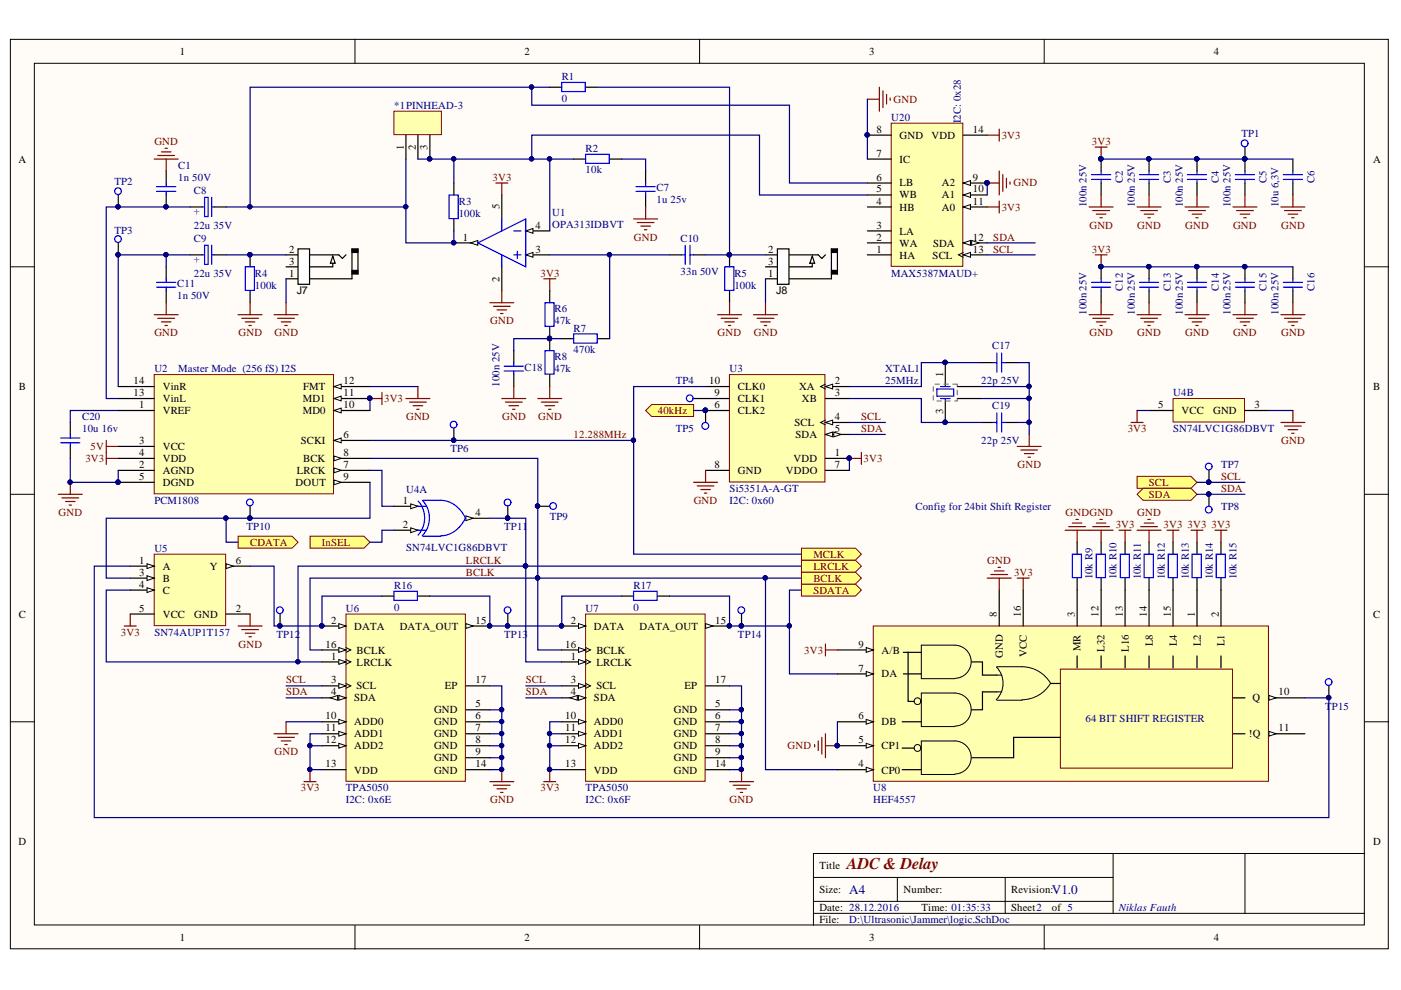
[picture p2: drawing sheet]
<svg xmlns="http://www.w3.org/2000/svg" width="297mm" height="210mm" viewBox="0 0 297 210" stroke-linecap="round" stroke-linejoin="round" font-family="sans-serif">
<defs><g id="words">
<text font-size="3.5" fill="#800000" x="179.6" y="184.3">ADC &amp; Delay</text>
<g font-size="2.8" fill="#000080">
<text x="180.1" y="189.5">A4</text>
<text x="223" y="189.5">V1.0</text>
</g>
<g font-size="2.3">
<text x="38.1" y="11.7">1</text>
<text x="111.2" y="11.7">2</text>
<text x="184.3" y="11.7">3</text>
<text x="257.4" y="11.7">4</text>
<text x="185.8" y="28.1">8</text>
<text x="190.7" y="29.4">GND</text>
<text x="197.5" y="29.4">VDD</text>
<text x="206.3" y="28.1">14</text>
<text x="3.9" y="34.5">A</text>
<text x="85.6" y="31.9" transform="rotate(-90 85.6 31.9)">1</text>
<text x="88.1" y="31.9" transform="rotate(-90 88.1 31.9)">2</text>
<text x="90.7" y="31.9" transform="rotate(-90 90.7 31.9)">3</text>
<text x="185.8" y="33.2">7</text>
<text x="190.7" y="34.5">IC</text>
<text x="291.1" y="34.5">A</text>
<text x="185.8" y="40.8">5</text>
<text x="185.8" y="38.3">6</text>
<text x="190.7" y="39.5">LB</text>
<text x="199.7" y="39.5">A2</text>
<text x="206.3" y="38.3">9</text>
<text x="206.3" y="40.8">10</text>
<text x="105.9" y="44.4" transform="rotate(-90 105.9 44.4)">5</text>
<text x="185.8" y="43.4">4</text>
<text x="190.7" y="44.7">HB</text>
<text x="190.7" y="42.1">WB</text>
<text x="199.7" y="42.1">A1</text>
<text x="199.7" y="44.7">A0</text>
<text x="206.3" y="43.4">11</text>
<text x="61.3" y="53.6">2</text>
<text x="98.1" y="51">1</text>
<text x="113.5" y="53.6">3</text>
<text x="113.5" y="48.5">4</text>
<text x="162.9" y="53.6">2</text>
<text x="185.8" y="53.6">1</text>
<text x="185.8" y="51">2</text>
<text x="185.8" y="48.5">3</text>
<text x="190.7" y="52.3">WA</text>
<text x="190.7" y="49.8">LA</text>
<text x="197.8" y="52.3">SDA</text>
<text x="206.3" y="51">12</text>
<text x="206.3" y="53.6">13</text>
<text x="61.3" y="58.6">1</text>
<text x="61.3" y="56.1">3</text>
<text x="105.9" y="59.7" transform="rotate(-90 105.9 59.7)">2</text>
<text x="162.9" y="58.6">1</text>
<text x="162.9" y="56.1">3</text>
<text x="190.7" y="54.8">HA</text>
<text x="197.7" y="54.8">SCL</text>
<text x="62.9" y="62.4">J7</text>
<text x="164.6" y="62.4">J8</text>
<text x="4" y="82.7">B</text>
<text x="28.3" y="81.5">14</text>
<text x="28.3" y="84">13</text>
<text x="34.5" y="82.7">VinR</text>
<text x="64.3" y="82.7">FMT</text>
<text x="72.8" y="81.5">12</text>
<text x="72.8" y="84">11</text>
<text x="150.4" y="81.5">10</text>
<text x="151.5" y="84">9</text>
<text x="156.5" y="82.7">CLK0</text>
<text x="169.4" y="82.7">XA</text>
<text x="177" y="81.5">2</text>
<text x="177" y="84">3</text>
<text x="199.9" y="79.9" transform="rotate(-90 199.9 79.9)">1</text>
<text x="291.1" y="82.7">B</text>
<text x="29.5" y="86.5">1</text>
<text x="34.5" y="85.3">VinL</text>
<text x="34.5" y="87.8">VREF</text>
<text x="64.2" y="85.3">MD1</text>
<text x="64.2" y="87.8">MD0</text>
<text x="72.8" y="86.5">10</text>
<text x="151.5" y="86.5">6</text>
<text x="156.5" y="87.8">CLK2</text>
<text x="156.5" y="85.3">CLK1</text>
<text x="170" y="85.3">XB</text>
<text x="177" y="89.1">4</text>
<text x="199.9" y="87.7" transform="rotate(-90 199.9 87.7)">3</text>
<text x="245.5" y="86.5">5</text>
<text x="250.5" y="87.8">VCC</text>
<text x="257.2" y="87.8">GND</text>
<text x="266" y="86.5">3</text>
<text x="29.5" y="94.1">3</text>
<text x="34.5" y="95.4">VCC</text>
<text x="63.8" y="94.1">SCKI</text>
<text x="72.8" y="92.9">6</text>
<text x="168.5" y="90.3">SCL</text>
<text x="168.6" y="92.9">SDA</text>
<text x="177" y="91.6">5</text>
<text x="29.5" y="99.2">2</text>
<text x="29.5" y="101.7">5</text>
<text x="29.5" y="96.7">4</text>
<text x="34.5" y="100.5">AGND</text>
<text x="34.5" y="97.9">VDD</text>
<text x="62.9" y="100.5">LRCK</text>
<text x="64.3" y="97.9">BCK</text>
<text x="72.8" y="99.2">7</text>
<text x="72.8" y="96.7">8</text>
<text x="72.8" y="101.7">9</text>
<text x="151.5" y="99.2">8</text>
<text x="156.5" y="100.5">GND</text>
<text x="166.6" y="100.5">VDDO</text>
<text x="168.2" y="97.9">VDD</text>
<text x="177" y="96.7">1</text>
<text x="177" y="99.2">7</text>
<text x="34.5" y="103">DGND</text>
<text x="62.7" y="103">DOUT</text>
<text x="85.4" y="106.9">1</text>
<text x="85.4" y="112">2</text>
<text x="100.8" y="109.4">4</text>
<text x="29.5" y="119.6">1</text>
<text x="50" y="119.6">6</text>
<text x="29.5" y="122.1">3</text>
<text x="29.5" y="124.6">4</text>
<text x="34.5" y="120.8">A</text>
<text x="34.5" y="123.4">B</text>
<text x="34.5" y="125.9">C</text>
<text x="44.5" y="120.8">Y</text>
<text x="4" y="131">C</text>
<text x="29.5" y="129.7">5</text>
<text x="34.5" y="131">VCC</text>
<text x="41.2" y="131">GND</text>
<text x="50" y="129.7">2</text>
<text x="211.4" y="130.7" transform="rotate(-90 211.4 130.7)">8</text>
<text x="216.4" y="130.7" transform="rotate(-90 216.4 130.7)">16</text>
<text x="227.9" y="130.7" transform="rotate(-90 227.9 130.7)">3</text>
<text x="232.9" y="130.7" transform="rotate(-90 232.9 130.7)">12</text>
<text x="238.1" y="130.7" transform="rotate(-90 238.1 130.7)">13</text>
<text x="243.2" y="130.7" transform="rotate(-90 243.2 130.7)">14</text>
<text x="248.2" y="130.7" transform="rotate(-90 248.2 130.7)">15</text>
<text x="253.3" y="130.7" transform="rotate(-90 253.3 130.7)">1</text>
<text x="258.4" y="130.7" transform="rotate(-90 258.4 130.7)">2</text>
<text x="291.1" y="131">C</text>
<text x="69" y="137.3">16</text>
<text x="70.2" y="132.2">2</text>
<text x="75.1" y="133.5">DATA</text>
<text x="84.7" y="133.5">DATA_OUT</text>
<text x="100.8" y="132.2">15</text>
<text x="119.8" y="137.3">16</text>
<text x="121" y="132.2">2</text>
<text x="125.9" y="133.5">DATA</text>
<text x="135.6" y="133.5">DATA_OUT</text>
<text x="151.6" y="132.2">15</text>
<text x="182" y="137.3">9</text>
<text x="244.4" y="137.1" transform="rotate(-90 244.4 137.1)">L8</text>
<text x="249.5" y="137.1" transform="rotate(-90 249.5 137.1)">L4</text>
<text x="254.6" y="137.1" transform="rotate(-90 254.6 137.1)">L2</text>
<text x="259.7" y="137.1" transform="rotate(-90 259.7 137.1)">L1</text>
<text x="70.2" y="139.8">1</text>
<text x="75.6" y="141.1">LRCLK</text>
<text x="75.6" y="138.6">BCLK</text>
<text x="121" y="139.8">1</text>
<text x="126.4" y="141.1">LRCLK</text>
<text x="126.4" y="138.6">BCLK</text>
<text x="182" y="142.4">7</text>
<text x="186.9" y="143.6">DA</text>
<text x="186.9" y="138.6">A/B</text>
<text x="212.6" y="139.5" transform="rotate(-90 212.6 139.5)">GND</text>
<text x="217.7" y="139.2" transform="rotate(-90 217.7 139.2)">VCC</text>
<text x="229.1" y="138.1" transform="rotate(-90 229.1 138.1)">MR</text>
<text x="234.2" y="138.2" transform="rotate(-90 234.2 138.2)">L32</text>
<text x="239.4" y="138.2" transform="rotate(-90 239.4 138.2)">L16</text>
<text x="70.2" y="144.9">3</text>
<text x="70.2" y="147.4">4</text>
<text x="75.1" y="148.7">SDA</text>
<text x="75.6" y="146.2">SCL</text>
<text x="94.3" y="146.2">EP</text>
<text x="100.8" y="150">5</text>
<text x="100.8" y="144.9">17</text>
<text x="121" y="144.9">3</text>
<text x="121" y="147.4">4</text>
<text x="125.9" y="148.7">SDA</text>
<text x="126.4" y="146.2">SCL</text>
<text x="145.1" y="146.2">EP</text>
<text x="151.6" y="150">5</text>
<text x="151.6" y="144.9">17</text>
<text x="265.6" y="148.7">Q</text>
<text x="271.1" y="147.4">10</text>
<text x="69" y="152.5">10</text>
<text x="69" y="155">11</text>
<text x="75.1" y="153.8">ADD0</text>
<text x="92" y="151.2">GND</text>
<text x="92" y="153.8">GND</text>
<text x="100.8" y="152.5">6</text>
<text x="100.8" y="155">7</text>
<text x="119.8" y="152.5">10</text>
<text x="119.8" y="155">11</text>
<text x="125.9" y="153.8">ADD0</text>
<text x="142.9" y="151.2">GND</text>
<text x="142.9" y="153.8">GND</text>
<text x="151.6" y="152.5">6</text>
<text x="151.6" y="155">7</text>
<text x="182" y="152.5">6</text>
<text x="186.9" y="153.8">DB</text>
<text x="271.1" y="155">11</text>
<text x="69" y="157.6">12</text>
<text x="75.1" y="156.3">ADD1</text>
<text x="75.1" y="158.9">ADD2</text>
<text x="92" y="156.3">GND</text>
<text x="92" y="158.9">GND</text>
<text x="92" y="161.4">GND</text>
<text x="100.8" y="157.6">8</text>
<text x="100.8" y="160.1">9</text>
<text x="119.8" y="157.6">12</text>
<text x="125.9" y="156.3">ADD1</text>
<text x="125.9" y="158.9">ADD2</text>
<text x="142.9" y="156.3">GND</text>
<text x="142.9" y="158.9">GND</text>
<text x="142.9" y="161.4">GND</text>
<text x="151.6" y="157.6">8</text>
<text x="151.6" y="160.1">9</text>
<text x="182" y="157.6">5</text>
<text x="186.9" y="158.9">CP1</text>
<text x="264.8" y="156.3">!Q</text>
<text x="69" y="162.7">13</text>
<text x="75.1" y="164">VDD</text>
<text x="92" y="164">GND</text>
<text x="100.8" y="162.7">14</text>
<text x="119.8" y="162.7">13</text>
<text x="125.9" y="164">VDD</text>
<text x="142.9" y="164">GND</text>
<text x="151.6" y="162.7">14</text>
<text x="182" y="162.7">4</text>
<text x="186.9" y="164">CP0</text>
<text x="3.9" y="179.2">D</text>
<text x="291.1" y="179.2">D</text>
<text x="173.7" y="184.3">Title</text>
<text x="173.7" y="189.4">Size:</text>
<text x="191.6" y="189.4">Number:</text>
<text x="214.4" y="189.4">Revision:</text>
<text x="173.7" y="193.2">Date: 28.12.2016</text>
<text x="173.7" y="195.7">File:</text>
<text x="195.4" y="193.2">Time: 01:35:33</text>
<text x="214.4" y="193.2">Sheet2</text>
<text x="223" y="193.2">of 5</text>
<text x="38.1" y="199.5">1</text>
<text x="111.2" y="199.5">2</text>
<text x="184.3" y="199.5">3</text>
<text x="257.4" y="199.5">4</text>
</g>
<g font-size="2.3" fill="#000080">
<text x="119.1" y="17">R1</text>
<text x="83.6" y="23.1">*1PINHEAD-3</text>
<text x="119.1" y="21.5">0</text>
<text x="188.9" y="25.6">U20</text>
<text x="203.7" y="26.1" transform="rotate(-90 203.7 26.1)">I2C: 0x28</text>
<text x="263.2" y="29.1">TP1</text>
<text x="37.8" y="35.7">C1</text>
<text x="124.2" y="32.2">R2</text>
<text x="24.3" y="39.3">TP2</text>
<text x="37.8" y="38.3">1n 50V</text>
<text x="41.1" y="41.1">C8</text>
<text x="124.2" y="36.8">10k</text>
<text x="139.2" y="40.6">C7</text>
<text x="238.1" y="38.8" transform="rotate(-90 238.1 38.8)">C2</text>
<text x="248.2" y="38.8" transform="rotate(-90 248.2 38.8)">C3</text>
<text x="258.4" y="38.8" transform="rotate(-90 258.4 38.8)">C4</text>
<text x="268.5" y="38.8" transform="rotate(-90 268.5 38.8)">C5</text>
<text x="278.7" y="38.8" transform="rotate(-90 278.7 38.8)">C6</text>
<text x="97.3" y="43.4">R3</text>
<text x="97.3" y="46">100k</text>
<text x="117.1" y="45.7">U1</text>
<text x="139.2" y="43.1">1u 25v</text>
<text x="230.4" y="43.9" transform="rotate(-90 230.4 43.9)">100n 25V</text>
<text x="240.6" y="43.9" transform="rotate(-90 240.6 43.9)">100n 25V</text>
<text x="250.8" y="43.9" transform="rotate(-90 250.8 43.9)">100n 25V</text>
<text x="260.9" y="43.9" transform="rotate(-90 260.9 43.9)">100n 25V</text>
<text x="271.1" y="43.9" transform="rotate(-90 271.1 43.9)">10u 6,3V</text>
<text x="24.3" y="49.5">TP3</text>
<text x="41.1" y="51.3">C9</text>
<text x="41.1" y="48.5">22u 35V</text>
<text x="117.1" y="48.2">OPA313IDBVT</text>
<text x="144.3" y="51.3">C10</text>
<text x="41.1" y="58.6">22u 35V</text>
<text x="54" y="58.6">R4</text>
<text x="144.3" y="58.4">33n 50V</text>
<text x="155.7" y="58.6">R5</text>
<text x="188.9" y="58.6">MAX5387MAUD+</text>
<text x="37.6" y="60.9">C11</text>
<text x="37.6" y="63.5">1n 50V</text>
<text x="54" y="61.2">100k</text>
<text x="155.7" y="61.2">100k</text>
<text x="238.1" y="61.7" transform="rotate(-90 238.1 61.7)">C12</text>
<text x="248.2" y="61.7" transform="rotate(-90 248.2 61.7)">C13</text>
<text x="258.4" y="61.7" transform="rotate(-90 258.4 61.7)">C14</text>
<text x="268.5" y="61.7" transform="rotate(-90 268.5 61.7)">C15</text>
<text x="278.7" y="61.7" transform="rotate(-90 278.7 61.7)">C16</text>
<text x="117.6" y="66.2">R6</text>
<text x="117.6" y="68.8">47k</text>
<text x="121.6" y="70.3">R7</text>
<text x="230.4" y="66.7" transform="rotate(-90 230.4 66.7)">100n 25V</text>
<text x="240.6" y="66.7" transform="rotate(-90 240.6 66.7)">100n 25V</text>
<text x="250.8" y="66.7" transform="rotate(-90 250.8 66.7)">100n 25V</text>
<text x="260.9" y="66.7" transform="rotate(-90 260.9 66.7)">100n 25V</text>
<text x="271.1" y="66.7" transform="rotate(-90 271.1 66.7)">100n 25V</text>
<text x="117.6" y="76.4">R8</text>
<text x="121.6" y="74.9">470k</text>
<text x="210.3" y="74.1">C17</text>
<text x="32.7" y="78.9">U2</text>
<text x="37.8" y="78.9">Master Mode (256 fS) I2S</text>
<text x="105.9" y="82" transform="rotate(-90 105.9 82)">100n 25V</text>
<text x="111.2" y="78.7">C18</text>
<text x="117.6" y="78.9">47k</text>
<text x="143.3" y="81.5">TP4</text>
<text x="154.7" y="78.9">U3</text>
<text x="187.7" y="78.9">XTAL1</text>
<text x="187.7" y="81.5">25MHz</text>
<text x="208.1" y="81.5">22p 25V</text>
<text x="248.7" y="84">U4B</text>
<text x="17.4" y="89.1">C20</text>
<text x="210.3" y="86.8">C19</text>
<text x="17.4" y="91.6">10u 16v</text>
<text x="95.5" y="95.9">TP6</text>
<text x="143.3" y="91.6">TP5</text>
<text x="208.1" y="94.1">22p 25V</text>
<text x="248.7" y="91.6">SN74LVC1G86DBVT</text>
<text x="258.9" y="99.2">TP7</text>
<text x="32.7" y="106.9">PCM1808</text>
<text x="86.1" y="104.6">U4A</text>
<text x="154.7" y="104.4">Si5351A-A-GT</text>
<text x="154.7" y="106.9">I2C: 0x60</text>
<text x="52.3" y="112.5">TP10</text>
<text x="106.9" y="112.5">TP11</text>
<text x="116.5" y="110.2">TP9</text>
<text x="194.1" y="108.2">Config for 24bit Shift Register</text>
<text x="258.9" y="108.2">TP8</text>
<text x="32.7" y="117">U5</text>
<text x="86.1" y="116.8">SN74LVC1G86DBVT</text>
<text x="83.6" y="124.9">R16</text>
<text x="134.3" y="124.9">R17</text>
<text x="231.7" y="122.9" transform="rotate(-90 231.7 122.9)">10k R9</text>
<text x="236.7" y="122.9" transform="rotate(-90 236.7 122.9)">10k R10</text>
<text x="241.9" y="122.9" transform="rotate(-90 241.9 122.9)">10k R11</text>
<text x="247" y="122.9" transform="rotate(-90 247 122.9)">10k R12</text>
<text x="252" y="122.9" transform="rotate(-90 252 122.9)">10k R13</text>
<text x="257.1" y="122.9" transform="rotate(-90 257.1 122.9)">10k R14</text>
<text x="262.2" y="122.9" transform="rotate(-90 262.2 122.9)">10k R15</text>
<text x="73.3" y="129.7">U6</text>
<text x="83.6" y="129.4">0</text>
<text x="124.2" y="129.7">U7</text>
<text x="134.3" y="129.4">0</text>
<text x="32.7" y="134.8">SN74AUP1T157</text>
<text x="58.6" y="135.3">TP12</text>
<text x="106.9" y="135.3">TP13</text>
<text x="156.5" y="135.3">TP14</text>
<text x="230.1" y="153">64 BIT SHIFT REGISTER</text>
<text x="281" y="150.5">T</text>
<text x="282.4" y="150.5">P15</text>
<text x="73.3" y="167.8">TPA5050</text>
<text x="124.2" y="167.8">TPA5050</text>
<text x="185.1" y="167.8">U8</text>
<text x="73.3" y="170.3">I2C: 0x6E</text>
<text x="124.2" y="170.3">I2C: 0x6F</text>
<text x="185.1" y="170.3">HEF4557</text>
<text x="180.1" y="195.7">D:\Ultrasonic\Jammer\logic.SchDoc</text>
<text x="237.2" y="193.2">Niklas Fauth</text>
</g>
<g font-size="2.3" fill="#800000">
<text x="189.5" y="21.8">GND</text>
<text x="212.4" y="29.4">3V3</text>
<text x="32.7" y="30.7">GND</text>
<text x="231.5" y="30.7">3V3</text>
<text x="104.5" y="38.3">3V3</text>
<text x="214.9" y="39.5">GND</text>
<text x="212.4" y="44.7">3V3</text>
<text x="134.4" y="51">GND</text>
<text x="210.6" y="53.6">SCL</text>
<text x="210.6" y="51">SDA</text>
<text x="231" y="48.5">GND</text>
<text x="231.5" y="53.6">3V3</text>
<text x="241.1" y="48.5">GND</text>
<text x="251.3" y="48.5">GND</text>
<text x="261.4" y="48.5">GND</text>
<text x="271.7" y="48.5">GND</text>
<text x="114.6" y="58.6">3V3</text>
<text x="32.7" y="71.3">GND</text>
<text x="50.6" y="71.3">GND</text>
<text x="58.2" y="71.3">GND</text>
<text x="103.9" y="68.8">GND</text>
<text x="152.2" y="71.3">GND</text>
<text x="159.9" y="71.3">GND</text>
<text x="231" y="71.3">GND</text>
<text x="241.1" y="71.3">GND</text>
<text x="251.3" y="71.3">GND</text>
<text x="261.4" y="71.3">GND</text>
<text x="271.7" y="71.3">GND</text>
<text x="81.4" y="85.3">3V3</text>
<text x="86.1" y="89.1">GND</text>
<text x="106.5" y="89.1">GND</text>
<text x="114.1" y="89.1">GND</text>
<text x="139.5" y="87.8">40kHz</text>
<text x="182.6" y="89.1">SCL</text>
<text x="19.2" y="95.4">5V</text>
<text x="121.6" y="92.9">12.288MHz</text>
<text x="182.6" y="91.6">SDA</text>
<text x="239.1" y="91.6">3V3</text>
<text x="271.7" y="94.1">GND</text>
<text x="18.1" y="97.9">3V3</text>
<text x="183.1" y="97.9">3V3</text>
<text x="215.8" y="99.2">GND</text>
<text x="258.9" y="101.7">SCL</text>
<text x="147.1" y="106.9">GND</text>
<text x="243.6" y="103">SCL</text>
<text x="243.6" y="105.6">SDA</text>
<text x="258.9" y="104.4">SDA</text>
<text x="12.4" y="109.4">GND</text>
<text x="225.9" y="109.4">GNDGND</text>
<text x="236.6" y="112">3V3</text>
<text x="241.1" y="109.4">GND</text>
<text x="246.7" y="112">3V3</text>
<text x="251.8" y="112">3V3</text>
<text x="256.9" y="112">3V3</text>
<text x="53" y="115.8">CDATA</text>
<text x="68.3" y="115.8">InSEL</text>
<text x="98.8" y="119.6">LRCLK</text>
<text x="172.5" y="118.3">MCLK</text>
<text x="209.3" y="119.6">GND</text>
<text x="98.8" y="122.1">BCLK</text>
<text x="172.5" y="125.9">SDATA</text>
<text x="172.5" y="123.4">BCLK</text>
<text x="172.5" y="120.8">LRCLK</text>
<text x="215" y="122.1">3V3</text>
<text x="25.6" y="134.8">3V3</text>
<text x="50.6" y="137.3">GND</text>
<text x="170.5" y="138.6">3V3</text>
<text x="60.6" y="144.9">SCL</text>
<text x="60.6" y="147.4">SDA</text>
<text x="111.5" y="144.9">SCL</text>
<text x="111.5" y="147.4">SDA</text>
<text x="58.2" y="160.1">GND</text>
<text x="167" y="158.9">GND</text>
<text x="63.8" y="167.8">3V3</text>
<text x="114.6" y="167.8">3V3</text>
<text x="103.9" y="170.3">GND</text>
<text x="154.7" y="170.3">GND</text>
</g>
<g font-size="2.3" fill="#00f">
<text x="42.4" y="44.4" transform="rotate(-180 42.4 44.4)">+</text>
<text x="42.4" y="54.5" transform="rotate(-180 42.4 54.5)">+</text>
</g>
</g></defs>
<g fill="#fffcf8" stroke="#000" stroke-width=".21">
<path d="M2.2 8.3h292.1v192.9h-292.1z"/>
<path d="M7.3 13.4h282v182.7h-282z"/>
</g>
<g fill="none" stroke="#000" stroke-width=".21">
<path d="M75.3 8.3v5.1M148.3 8.3v5.1M221.4 8.3v5.1M2.2 56.6h5.1M289.4 56.6h5M2.2 104.8h5.1M289.4 104.8h5M2.2 153h5.1M289.4 153h5M75.3 196.2v5.1M148.3 196.2v5.1M172.5 186h63.5"/>
<path d="M172.5 193.7h116.9M172.5 191.1h63.5M190.3 186v5.1M213.1 186v7.7M221.4 196.2v5.1M236 181v12.7M264 181h-91.5v15.2M289.4 181h-25.4v12.7"/>
</g>
<path d="M185.1 132.7h83.8v33h-83.8z" fill="#ffffb0" stroke="#800000" stroke-width=".21"/>
<path d="M177.5 163.2h7.7" fill="none" stroke="#000" stroke-width=".25"/>
<path d="M183.6 162.7l1.6 .5-1.6 .5z" fill="#fffcf8"/>
<path d="M183.6 162.7l1.6 .5-1.6 .5z" fill="none" stroke="#000" stroke-width=".21"/>
<path d="M177.5 158.1h7.7" fill="none" stroke="#000" stroke-width=".25"/>
<path d="M183.6 157.6l1.6 .5-1.6 .5z" fill="#fffcf8"/>
<path d="M183.6 157.6l1.6 .5-1.6 .5z" fill="none" stroke="#000" stroke-width=".21"/>
<circle cx="177.5" cy="158.1" r=".46" fill="#000080" stroke="#000080" stroke-width=".21"/>
<path d="M177.5 153h7.7" fill="none" stroke="#000" stroke-width=".25"/>
<path d="M183.6 152.5l1.6 .5-1.6 .5z" fill="#fffcf8"/>
<path d="M183.6 152.5l1.6 .5-1.6 .5z" fill="none" stroke="#000" stroke-width=".21"/>
<path d="M177.5 142.9h7.7" fill="none" stroke="#000" stroke-width=".25"/>
<path d="M183.6 142.4l1.6 .5-1.6 .5z" fill="#fffcf8"/>
<g fill="none" stroke="#000" stroke-width=".21">
<path d="M183.6 142.4l1.6 .5-1.6 .5zM202.5 154a3.5 3.5 0 0 0 3.4-3.6 3.5 3.5 0 0 0-3.4-3.5h-7.2v7.2h7.2M202.5 143.8a3.5 3.5 0 0 0 3.4-3.5 3.5 3.5 0 0 0-3.4-3.5h-7.2v7.1h7.2M211.3 141.4a4.9 4.9 0 0 1-.1 6.9M211.3 141.4h5.4a7.1 7.1 0 0 1 6.1 3.5M211.3 148.5h5.4M211.3 143.1h1.1M211.3 146.7h1.1M222.7 144.9a7.1 7.1 0 0 1-6 3.5M202.5 164.1a3.5 3.5 0 0 0 3.4-3.5 3.5 3.5 0 0 0-3.4-3.5h-7.2v7.1h7.2"/>
<circle cx="194.5" cy="158.6" r=".72"/>
<circle cx="194.5" cy="148.7" r=".71"/>
</g>
<path d="M177.5 137.8h7.7M195.3 138.3h-2.8v10.4h1.3M191.3 158.6h2.5M191.3 153h4M191.3 163.2h4" fill="none" stroke="#000" stroke-width=".25"/>
<path d="M183.6 137.3l1.6 .5-1.6 .5z" fill="#fffcf8"/>
<path d="M183.6 137.3l1.6 .5-1.6 .5z" fill="none" stroke="#000" stroke-width=".21"/>
<path d="M191.5 138.3h1M191.5 142.9h3.8M206 140.3h2.3v2.8h3M211.3 146.7h-3v3.8h-2.3" fill="none" stroke="#000" stroke-width=".25"/>
<path d="M224.8 141.9h36.5v21h-36.5z" fill="#ffffb0" stroke="#800000" stroke-width=".21"/>
<path d="M228.4 125.1v7.6M233.5 125.1v7.6M238.5 125.1v7.6M243.6 125.1v7.6M248.7 125.1v7.6M253.8 125.1v7.6M258.9 125.1v7.6M269 148h7.7" fill="none" stroke="#000" stroke-width=".25"/>
<path d="M269 147.5l1.6 .5-1.6 .5z" fill="#fffcf8"/>
<path d="M269 147.5l1.6 .5-1.6 .5z" fill="none" stroke="#000" stroke-width=".21"/>
<path d="M269 155.6h7.7" fill="none" stroke="#000" stroke-width=".25"/>
<path d="M269 155.1l1.6 .5-1.6 .5z" fill="#fffcf8"/>
<path d="M269 155.1l1.6 .5-1.6 .5z" fill="none" stroke="#000" stroke-width=".21"/>
<g fill="none" stroke="#000" stroke-width=".25">
<path d="M211.9 125.1v7.6M216.9 125.1v7.6M228.4 139.1v2.5M233.5 139.1v2.5M238.5 139.1v2.5M243.6 139.1v2.5M248.7 139.1v2.5M253.8 139.1v2.5M258.9 139.1v2.5M222.8 144.9h2M224.8 156.3h-9.9v4.4h-8.9M261.4 155.6h2.6"/>
<path d="M261.4 148h2.6"/>
</g>
<circle cx="177.5" cy="158.1" r=".46" fill="#000080" stroke="#000080" stroke-width=".21"/>
<path d="M154.7 79.4h20.2v22.8h-20.2z" fill="#ffffb0" stroke="#800000" stroke-width=".21"/>
<path d="M175 97.2h5.1M175 82h5.1" fill="none" stroke="#000" stroke-width=".25"/>
<circle cx="180" cy="97.1" r=".46" fill="#000080" stroke="#000080" stroke-width=".21"/>
<path d="M175 81.5l-1 .5 1 .5" fill="none" stroke="#000" stroke-width=".21"/>
<path d="M175 82l1.5-.5v1z" fill="#fffcf8"/>
<path d="M175 82l1.5-.5v1zM175 89.1l-1 .5 1 .5" fill="none" stroke="#000" stroke-width=".21"/>
<path d="M175 84.5h5.1M175 89.6h5.1" fill="none" stroke="#000" stroke-width=".25"/>
<path d="M175 89.6l1.5-.5v1z" fill="#fffcf8"/>
<path d="M175 89.6l1.5-.5v1z" fill="none" stroke="#000" stroke-width=".21"/>
<path d="M175 92.1h5.1" fill="none" stroke="#000" stroke-width=".25"/>
<path d="M175 92.1l1.5-.5v1z" fill="#fffcf8"/>
<path d="M175 92.1l1.5-.5v1z" fill="none" stroke="#000" stroke-width=".21"/>
<path d="M176.8 91.6l1.5 .5-1.5 .5z" fill="#fffcf8"/>
<path d="M176.8 91.6l1.5 .5-1.5 .5z" fill="none" stroke="#000" stroke-width=".21"/>
<path d="M149.6 87h5.1M149.6 99.7h5.1M149.6 84.5h5.1M149.6 82h5.1M175 99.7h5.1" fill="none" stroke="#000" stroke-width=".25"/>
<g fill="#000080" stroke="#000080" stroke-width=".21">
<circle cx="149.5" cy="87" r=".46"/>
<circle cx="180" cy="97.1" r=".46"/>
<circle cx="106.3" cy="163.1" r=".46"/>
<circle cx="177.5" cy="158.1" r=".46"/>
</g>
<g fill="none" stroke="#800000" stroke-width=".25">
<path d="M225.8 112.4h10.2M226.6 111.7h3.6M227.4 110.9h2M228.1 110.1h.5M228.4 112.4v2.6M231.7 111.7h3.5M232.4 110.9h2.1M233.2 110.1h.5M233.5 112.4v2.6M247.4 112.4h2.6M248.7 112.4v2.6M252.5 112.4h2.6"/>
<path d="M253.8 112.4v2.6M257.6 112.4h2.5M258.9 112.4v2.6M175 136.5v2.6M175 137.8h2.5M209.3 122.6h5.1M210.1 121.8h3.5M210.8 121.1h2.1M211.6 120.3h.5M211.9 122.6v2.5M215.7 122.6h2.5M216.9 122.6v2.5"/>
<path d="M172.7 157.9v.5M173.5 157.1v2M174.2 156.3v3.6M175 155.6v5.1M175 158.1h2.5M103.9 165.7h5M104.6 166.5h3.6M105.4 167.3h2M106.1 168h.5M106.4 163.2v2.5"/>
</g>
<path d="M32.7 117.5h15.1v15.2h-15.1z" fill="#ffffb0" stroke="#800000" stroke-width=".21"/>
<path d="M47.9 130.2h5.1M47.9 120h5.1" fill="none" stroke="#000" stroke-width=".25"/>
<path d="M47.9 119.5l1.6 .5-1.6 .5z" fill="#fffcf8"/>
<path d="M47.9 119.5l1.6 .5-1.6 .5z" fill="none" stroke="#000" stroke-width=".21"/>
<path d="M27.6 120h5.1" fill="none" stroke="#000" stroke-width=".25"/>
<path d="M31.2 119.5l1.5 .5-1.5 .5z" fill="#fffcf8"/>
<path d="M31.2 119.5l1.5 .5-1.5 .5z" fill="none" stroke="#000" stroke-width=".21"/>
<path d="M27.6 122.6h5.1" fill="none" stroke="#000" stroke-width=".25"/>
<path d="M31.2 122.1l1.5 .5-1.5 .5z" fill="#fffcf8"/>
<path d="M31.2 122.1l1.5 .5-1.5 .5z" fill="none" stroke="#000" stroke-width=".21"/>
<path d="M27.6 125.1h5.1" fill="none" stroke="#000" stroke-width=".25"/>
<path d="M31.2 124.6l1.5 .5-1.5 .5z" fill="#fffcf8"/>
<path d="M31.2 124.6l1.5 .5-1.5 .5z" fill="none" stroke="#000" stroke-width=".21"/>
<path d="M27.6 130.2h5.1" fill="none" stroke="#000" stroke-width=".25"/>
<g fill="none" stroke="#800000" stroke-width=".25">
<path d="M239.8 89.6h2.6M241.1 87v2.6M271.6 89.6h5.1M272.3 90.3h3.6M273.1 91.1h2M273.9 91.9h.5M274.1 87v2.6M26.3 132.7h2.6M27.6 130.2v2.5M50.5 132.7h5.1M51.2 133.5h3.6M52 134.3h2"/>
<path d="M52.8 135h.5M53 130.2v2.5M58.1 155.6h5.1M58.9 156.3h3.5M59.6 157.1h2.1M60.4 157.9h.5M60.6 153v2.6M64.5 165.7h2.5M65.7 163.2v2.5M115.3 165.7h2.5M116.6 163.2v2.5M154.7 165.7h5.1"/>
<path d="M155.4 166.5h3.6M156.2 167.3h2M157 168h.5M157.2 163.2v2.5"/>
</g>
<g fill="#000080" stroke="#000080" stroke-width=".21">
<circle cx="157.2" cy="163.1" r=".46"/>
<circle cx="116.5" cy="163.1" r=".46"/>
<circle cx="65.7" cy="163.1" r=".46"/>
</g>
<path d="M169.9 123.8h11.5l1.2 1.3-1.2 1.3h-11.5z" fill-rule="evenodd" fill="#ffff80" stroke="#800000" stroke-width=".21"/>
<g fill="none" stroke="#800000" stroke-width=".25">
<path d="M22.5 97.2h2.6M22.5 93.4v5.1M22.5 94.7h2.6M78.4 84.5h2.6M81 83.2v2.6M86.1 84.5h5M86.8 85.3h3.6M87.6 86h2M88.3 86.8h.6M88.6 82v2.5M149.6 99.7v2.6M180.1 97.2h2.5"/>
<path d="M182.6 95.9v2.6M215.7 94.7h5.1M216.4 95.4h3.6M217.2 96.2h2M218 96.9h.5M218.2 92.1v2.6M12.4 104.8h5M13.1 105.6h3.6M13.9 106.3h2M14.7 107.1h.5M14.9 102.3v2.5M147.1 102.3h5"/>
<path d="M147.8 103h3.6M148.6 103.8h2M149.3 104.6h.5M237.3 112.4h2.5M238.5 112.4v2.6M241.1 112.4h5.1M241.8 111.7h3.6M242.6 110.9h2M243.4 110.1h.5M243.6 112.4v2.6"/>
</g>
<g fill="#000080" stroke="#000080" stroke-width=".21">
<circle cx="180" cy="97.1" r=".46"/>
<circle cx="14.8" cy="102.2" r=".46"/>
<circle cx="78.4" cy="84.4" r=".46"/>
<circle cx="200.4" cy="76.8" r=".46"/>
<circle cx="200.4" cy="89.5" r=".46"/>
</g>
<path d="M200.4 76.9v5.1M208 76.9h2.6M213.1 76.9h2.6M200.4 84.5v5.1M203 82h5M203 84.5h5M208 89.6h2.6M213.1 89.6h2.6" fill="none" stroke="#000" stroke-width=".25"/>
<path d="M210.6 76.9h.7M211.3 74.9v4M212.4 74.9v4M212.4 76.9h.7M198.6 82.5h3.6v1.5h-3.6zM199.4 84.5h2M199.4 82h2M210.6 89.6h.7M211.3 87.5v4.1M212.4 87.5v4.1M212.4 89.6h.7" fill="none" stroke="#00f" stroke-width=".25"/>
<path d="M203 81.5h-5.1v3.5h5.1v-3.5" fill="none" stroke="#808080" stroke-width=".25" stroke-dasharray=".9 .9"/>
<g fill="#ffff80" stroke="#800000" stroke-width=".21">
<path d="M169.9 121.3h11.5l1.2 1.3-1.2 1.2h-11.5z" fill-rule="evenodd"/>
<path d="M169.9 118.8h11.5l1.2 1.2-1.2 1.3h-11.5z" fill-rule="evenodd"/>
<path d="M169.9 116.2h11.5l1.2 1.3-1.2 1.3h-11.5z" fill-rule="evenodd"/>
<path d="M241.1 101h11.4l1.3 1.3-1.3 1.2h-11.4z" fill-rule="evenodd"/>
<path d="M241.1 104.8l1.3-1.3h10.1l1.3 1.3-1.3 1.3h-10.1z" fill-rule="evenodd"/>
</g>
<path d="M88.7 106.2a5.4 5.4 0 0 1-.1 7.3" fill="none" stroke="#00f" stroke-width=".25"/>
<path d="M83.5 107.3h5.1" fill="none" stroke="#000" stroke-width=".25"/>
<path d="M87.1 106.8l1.5 .5-1.5 .6z" fill="#fffcf8"/>
<path d="M87.1 106.8l1.5 .5-1.5 .6z" fill="none" stroke="#000" stroke-width=".21"/>
<path d="M83.5 112.4h5.1" fill="none" stroke="#000" stroke-width=".25"/>
<path d="M87.1 111.9l1.5 .5-1.5 .5z" fill="#fffcf8"/>
<path d="M87.1 111.9l1.5 .5-1.5 .5z" fill="none" stroke="#000" stroke-width=".21"/>
<path d="M98.8 109.9h5.1" fill="none" stroke="#000" stroke-width=".25"/>
<path d="M98.8 109.4l1.5 .5-1.5 .5z" fill="#fffcf8"/>
<path d="M98.8 109.4l1.5 .5-1.5 .5z" fill="none" stroke="#000" stroke-width=".21"/>
<path d="M88.6 107.3h1.8M88.6 112.4h1.8M89.6 106.1a5.4 5.4 0 0 1-.1 7.5M89.6 106.1h3.8a6 6 0 0 1 5.3 3.8M89.6 113.7h3.8M98.7 109.8a6.1 6.1 0 0 1-5.3 3.8" fill="none" stroke="#00f" stroke-width=".25"/>
<path d="M248.7 84.5h15.2v5h-15.2z" fill="#ffffb0" stroke="#800000" stroke-width=".21"/>
<path d="M243.6 87h5.1M264 87h5" fill="none" stroke="#000" stroke-width=".25"/>
<path d="M65.7 113.7h11.5l1.2 1.3-1.2 1.2h-11.5z" fill-rule="evenodd" fill="#ffff80" stroke="#800000" stroke-width=".21"/>
<path d="M60.6 54h11.2l.8 .8 .8-.8M60.6 56.6h3.9M74.6 57.3h1.3v.8h-1.3zM74.6 52.8h1.3v.7h-1.3zM74.6 52.8v6.3h-14M75.9 52.8v5.3" fill="none" stroke="#000" stroke-width=".25"/>
<g fill="#000">
<path d="M74.6 57.3h1.3v.8h-1.3z" fill-rule="evenodd"/>
<path d="M74.6 52.8h1.3v.7h-1.3z" fill-rule="evenodd"/>
</g>
<path d="M63.2 52.8h2.4v7.5h-2.4z" fill="#fff" stroke="#000" stroke-width=".25"/>
<path d="M35.2 56.6v2.5M40.3 54h2.6M45.4 54h2.5M53 54v2.6M70.6 54.3l.5 1.5h-1zM70.6 55.8v.8h-4.9M96.2 51.5h5.1M35.2 61.7v2.5M53 61.7v2.5M14.9 89.6v2.5M14.9 94.7v2.5" fill="none" stroke="#000" stroke-width=".25"/>
<g fill="none" stroke="#00f" stroke-width=".25">
<path d="M33.2 59.9h4.1M35.2 59.1v.8M42.9 54h.5M43.4 52h.7v4.1h-.7zM44.9 52v4.1M44.9 54h.5M52 56.6h1.9v5h-1.9zM33.2 60.9h4.1M35.2 60.9v.8M12.9 92.9h4M12.9 93.9h4M14.9 92.1v.8"/>
<path d="M14.9 93.9v.8"/>
</g>
<circle cx="53" cy="54" r=".46" fill="#000080" stroke="#000080" stroke-width=".21"/>
<g fill="none" stroke="#800000" stroke-width=".25">
<path d="M32.7 66.7h5.1M33.5 67.5h3.5M34.2 68.3h2.1M35 69h.5M35.2 64.2v2.5M50.5 66.7h5.1M51.2 67.5h3.6M52 68.3h2M52.8 69h.5M53 64.2v2.5M58.1 66.7h5.1M58.9 67.5h3.5"/>
<path d="M59.6 68.3h2.1M60.4 69h.5M60.6 64.2v2.5"/>
</g>
<path d="M99.8 51.5l1.5-.5v1z" fill="#fffcf8"/>
<path d="M99.8 51.5l1.5-.5v1z" fill="none" stroke="#000" stroke-width=".21"/>
<circle cx="96.2" cy="51.4" r=".46" fill="#000080" stroke="#000080" stroke-width=".21"/>
<path d="M106.4 56.6v5.1M111.5 54h5.1" fill="none" stroke="#000" stroke-width=".25"/>
<path d="M111.5 54l1.5-.5v1z" fill="#fffcf8"/>
<path d="M111.5 54l1.5-.5v1z" fill="none" stroke="#000" stroke-width=".21"/>
<path d="M111.5 49h5.1" fill="none" stroke="#000" stroke-width=".25"/>
<path d="M111.5 49l1.5-.5v1z" fill="#fffcf8"/>
<path d="M111.5 49l1.5-.5v1z" fill="none" stroke="#000" stroke-width=".21"/>
<g fill="none" stroke="#000" stroke-width=".25">
<path d="M35.2 36.3v2.5M96.2 38.8v2.5M121.6 33.7h2.6M129.3 33.7h2.5M136.9 36.3v2.5M35.2 41.3v2.6M40.3 43.9h2.6M45.4 43.9h2.5M96.2 46.4v2.6M106.4 41.3v5.1M136.9 41.3v2.6M142 54h2.5"/>
<path d="M147.1 54h2.5M162.3 54h11.2l.7 .8 .8-.8M162.3 56.6h3.8M176.3 57.3h1.2v.8h-1.2zM176.3 52.8h1.2v.7h-1.2zM176.3 52.8v6.3h-14M177.5 52.8v5.3"/>
</g>
<g fill="none" stroke="#00f" stroke-width=".25">
<path d="M33.2 39.6h4.1M35.2 38.8v.8M124.2 32.7h5v1.9h-5zM134.9 39.6h4M136.9 38.8v.8M33.2 40.6h4.1M35.2 40.6v.7M42.9 43.9h.5M43.4 41.9h.7v4h-.7zM44.9 41.9v4M44.9 43.9h.5M95.2 41.3h1.9v5h-1.9z"/>
<path d="M101.3 51.5l10.2-5.1v10.2zM106.4 46.4v2.6M106.4 54v2.6M108.9 49h1.6M108.9 54h1.6M109.7 53.3v1.5M134.9 40.6h4M136.9 40.6v.7M144.5 54h.8M145.3 52v4.1M146.3 54h.8M146.3 52v4.1"/>
</g>
<g fill="#000080" stroke="#000080" stroke-width=".21">
<circle cx="96.2" cy="51.4" r=".46"/>
<circle cx="35.2" cy="43.8" r=".46"/>
</g>
<g fill="none" stroke="#800000" stroke-width=".25">
<path d="M32.7 33.7h5.1M33.5 33h3.5M34.2 32.2h2.1M35 31.4h.5M35.2 33.7v2.6M105.1 38.8h2.6M106.4 38.8v2.5M134.3 46.4h5.1M135.1 47.2h3.6M135.9 47.9h2M136.6 48.7h.5M136.9 43.9v2.5"/>
<path d="M103.9 64.2h5M104.6 65h3.6M105.4 65.7h2M106.1 66.5h.5M106.4 61.7v2.5"/>
</g>
<g fill="#000">
<path d="M176.3 57.3h1.2v.8h-1.2z" fill-rule="evenodd"/>
<path d="M176.3 52.8h1.2v.7h-1.2z" fill-rule="evenodd"/>
</g>
<path d="M164.8 52.8h2.5v7.5h-2.5z" fill="#fff" stroke="#000" stroke-width=".25"/>
<path d="M154.7 54v2.6M172.2 54.3l.5 1.5h-1zM172.2 55.8v.8h-4.8M108.9 74.3v2.6M108.9 79.4v2.6M116.6 61.7v2.5M116.6 69.3v5M116.6 79.4v2.6M119.1 71.8h2.5M126.7 71.8h2.6M154.7 61.7v2.5" fill="none" stroke="#000" stroke-width=".25"/>
<g fill="#000080" stroke="#000080" stroke-width=".21">
<circle cx="154.6" cy="54" r=".46"/>
<circle cx="116.5" cy="71.8" r=".46"/>
</g>
<path d="M153.7 56.6h1.9v5h-1.9zM106.9 77.6h4.1M106.9 78.7h4.1M108.9 76.9v.7M108.9 78.7v.7M115.5 64.2h2v5h-2zM115.5 74.3h2v5h-2zM121.6 70.8h5v1.9h-5z" fill="none" stroke="#00f" stroke-width=".25"/>
<g fill="none" stroke="#800000" stroke-width=".25">
<path d="M115.3 59.1h2.5M116.6 59.1v2.6M152.1 66.7h5.1M152.9 67.5h3.6M153.7 68.3h2M154.4 69h.5M154.7 64.2v2.5M159.8 66.7h5M160.5 67.5h3.6M161.3 68.3h2M162 69h.6M162.3 64.2v2.5"/>
<path d="M106.4 84.5h5.1M107.2 85.3h3.5M107.9 86h2.1M108.7 86.8h.5M108.9 82v2.5M114 84.5h5.1M114.8 85.3h3.5M115.5 86h2.1M116.3 86.8h.5M116.6 82v2.5"/>
</g>
<path d="M83.5 23.6h10.1v4.9h-10.1z" fill="#ffffb0" stroke="#800000" stroke-width=".21"/>
<g fill="none" stroke="#000" stroke-width=".25">
<path d="M86.1 28.7v5M88.6 28.7v5M91.1 28.7v5M233.5 33.7v2.6M233.5 38.8v2.5M243.6 33.7v2.6M243.6 38.8v2.5M253.8 33.7v2.6M253.8 38.8v2.5M264 33.7v2.6M264 38.8v2.5M274.1 33.7v2.6"/>
<path d="M274.1 38.8v2.5M233.5 56.6v2.5M243.6 56.6v2.5M253.8 56.6v2.5M264 56.6v2.5M274.1 56.6v2.5M233.5 61.7v2.5M243.6 61.7v2.5M253.8 61.7v2.5M264 61.7v2.5M274.1 61.7v2.5"/>
</g>
<g fill="#000080" stroke="#000080" stroke-width=".21">
<circle cx="91.1" cy="33.7" r=".46"/>
<circle cx="233.4" cy="56.5" r=".46"/>
<circle cx="243.6" cy="56.5" r=".46"/>
<circle cx="253.7" cy="56.5" r=".46"/>
<circle cx="263.9" cy="56.5" r=".46"/>
<circle cx="243.6" cy="33.7" r=".46"/>
<circle cx="253.7" cy="33.7" r=".46"/>
<circle cx="263.9" cy="33.7" r=".46"/>
<circle cx="233.4" cy="33.7" r=".46"/>
</g>
<g fill="none" stroke="#800000" stroke-width=".25">
<path d="M232.2 31.2h2.5M233.5 31.2v2.5M230.9 43.9h5.1M231.7 44.6h3.5M232.2 54h2.5M232.4 45.4h2.1M233.2 46.2h.5M233.5 41.3v2.6M233.5 54v2.6M241.1 43.9h5.1M241.8 44.6h3.6M242.6 45.4h2"/>
<path d="M243.4 46.2h.5M243.6 41.3v2.6M251.2 43.9h5.1M252 44.6h3.6M252.8 45.4h2M253.5 46.2h.5M253.8 41.3v2.6M261.4 43.9h5.1M262.2 44.6h3.5M262.9 45.4h2.1M263.7 46.2h.5M264 41.3v2.6"/>
<path d="M271.6 43.9h5.1M272.3 44.6h3.6M273.1 45.4h2M273.9 46.2h.5M274.1 41.3v2.6M230.9 66.7h5.1M231.7 67.5h3.5M232.4 68.3h2.1M233.2 69h.5M233.5 64.2v2.5M241.1 66.7h5.1M241.8 67.5h3.6"/>
<path d="M242.6 68.3h2M243.4 69h.5M243.6 64.2v2.5M251.2 66.7h5.1M252 67.5h3.6M252.8 68.3h2M253.5 69h.5M253.8 64.2v2.5M261.4 66.7h5.1M262.2 67.5h3.5M262.9 68.3h2.1M263.7 69h.5"/>
<path d="M264 64.2v2.5M271.6 66.7h5.1M272.3 67.5h3.6M273.1 68.3h2M273.9 69h.5M274.1 64.2v2.5"/>
</g>
<g fill="none" stroke="#00f" stroke-width=".25">
<path d="M231.4 37h4.1M231.4 38h4.1M233.5 36.3v.7M233.5 38v.8M241.6 37h4.1M241.6 38h4.1M243.6 36.3v.7M243.6 38v.8M251.8 37h4M251.8 38h4M253.8 36.3v.7M253.8 38v.8"/>
<path d="M261.9 37h4.1M261.9 38h4.1M264 36.3v.7M264 38v.8M272.1 37h4.1M272.1 38h4.1M274.1 36.3v.7M274.1 38v.8M231.4 59.9h4.1M233.5 59.1v.8M241.6 59.9h4.1M243.6 59.1v.8"/>
<path d="M251.8 59.9h4M253.8 59.1v.8M261.9 59.9h4.1M264 59.1v.8M272.1 59.9h4.1M274.1 59.1v.8M231.4 60.9h4.1M233.5 60.9v.8M241.6 60.9h4.1M243.6 60.9v.8M251.8 60.9h4M253.8 60.9v.8"/>
<path d="M261.9 60.9h4.1M264 60.9v.8M272.1 60.9h4.1M274.1 60.9v.8"/>
</g>
<path d="M50.5 113.7h11.4l1.3 1.3-1.3 1.2h-11.4z" fill-rule="evenodd" fill="#ffff80" stroke="#800000" stroke-width=".21"/>
<g fill="none" stroke="#000080" stroke-width=".25">
<path d="M116.6 18.5h-63.6v25.4M126.7 18.5h28v35.5M86.1 33.7v10.2M88.6 33.7h7.6M96.2 38.8v-5.1h20.4v15.3M116.6 33.7h5M131.8 33.7h5.1v2.6M233.5 33.7h40.6M35.2 54h-10.1v28M40.3 54h-5.1v2.6M40.3 43.9h-17.8v40.6h2.6M47.9 54h12.7"/>
<path d="M47.9 43.9h38.2v7.6h10.1v-2.5M60.6 59.1v5.1M116.6 54h25.4M129.3 54v17.8M149.6 54h12.7M162.3 59.1v5.1M233.5 56.6h40.6M119.1 71.8h-10.2v2.5M208 76.9h-12.7v5.1h-15.2M215.7 76.9h2.5v7.6M14.9 97.2v5.1h10.2v-2.6M25.1 87h-10.2v2.6"/>
<path d="M78.4 97.2h35.6v40.6h5.1M78.4 99.7h2.6v7.6h2.5M78.4 84.5v2.5M78.4 82h10.2M134.3 93.4v24.1h35.6M149.6 82h-15.3v11.4h-55.9M180.1 84.5h15.2v5.1h12.7M180.1 97.2v2.5M180.1 89.6h7.6M180.1 92.1h7.6M208 84.5h10.2v5.1h-2.5M208 82h10.2"/>
<path d="M218.2 89.6v2.5M241.1 87h2.5M269 87h5.1M47.9 109.9v5.1h2.6M78.4 102.3v7.6h-55.9v12.7h5.1M83.5 112.4h-2.5v2.6h-2.6M103.9 109.9h7.6v10.1h58.4M253.8 102.3h10.2M253.8 104.8h10.2M27.6 120h-7.6v53.3h261.7v-25.3h-5M27.6 125.1h-5.1v15.2h45.8M53 120h5.1v12.7h10.2v-6.3h12.7"/>
<path d="M68.3 137.8h-2.6v-15.2h96.6v40.6h15.2M91.1 126.4h12.8v6.3h15.2v-6.3h12.7M142 126.4h12.7v6.3h12.7v10.2h10.1M162.3 122.6h7.6M169.9 125.1h-2.5v7.6M60.6 153h7.7M60.6 145.4h7.7M60.6 148h7.7M63.2 140.3v-20.3h48.3v20.3h7.6M65.7 158.1v5.1h2.6M68.3 155.6h-2.6v2.5h2.6M103.9 150.5h2.5v12.7h-2.5"/>
<path d="M103.9 158.1h2.5M103.9 155.6h2.5M103.9 153h2.5M111.5 145.4h7.6M111.5 148h7.6M116.6 158.1h2.5M116.6 155.6h2.5M119.1 153h-2.5v10.2h2.5M154.7 150.5h2.5v12.7h-2.5M154.7 158.1h2.5M154.7 155.6h2.5M154.7 153h2.5"/>
<path d="M177.5 153v5.1M103.9 160.7h2.5M154.7 160.7h2.5"/>
</g>
<g fill="#000080" stroke="#000080" stroke-width=".21">
<circle cx="106.3" cy="160.6" r=".46"/>
<circle cx="106.3" cy="158.1" r=".46"/>
<circle cx="106.3" cy="155.5" r=".46"/>
<circle cx="106.3" cy="153" r=".46"/>
<circle cx="157.2" cy="160.6" r=".46"/>
<circle cx="157.2" cy="158.1" r=".46"/>
<circle cx="157.2" cy="155.5" r=".46"/>
<circle cx="157.2" cy="153" r=".46"/>
<circle cx="281.7" cy="147.9" r=".46"/>
<circle cx="63.1" cy="140.3" r=".46"/>
<circle cx="111.4" cy="120" r=".46"/>
<circle cx="114" cy="122.5" r=".46"/>
<circle cx="167.3" cy="132.7" r=".46"/>
<circle cx="116.5" cy="155.5" r=".46"/>
<circle cx="116.5" cy="158.1" r=".46"/>
<circle cx="116.5" cy="163.1" r=".46"/>
<circle cx="65.7" cy="158.1" r=".46"/>
<circle cx="65.7" cy="163.1" r=".46"/>
<circle cx="114" cy="107.3" r=".46"/>
<circle cx="53" cy="109.8" r=".46"/>
<circle cx="47.9" cy="109.8" r=".47"/>
<circle cx="134.3" cy="93.3" r=".46"/>
<circle cx="96.2" cy="93.3" r=".46"/>
<circle cx="180" cy="97.1" r=".46"/>
<circle cx="78.4" cy="84.4" r=".46"/>
<circle cx="218.2" cy="84.4" r=".46"/>
<circle cx="218.2" cy="89.5" r=".46"/>
<circle cx="218.2" cy="81.9" r=".46"/>
<circle cx="200.4" cy="76.8" r=".46"/>
<circle cx="200.4" cy="89.5" r=".46"/>
<circle cx="177.5" cy="158.1" r=".46"/>
<circle cx="162.2" cy="122.5" r=".46"/>
<circle cx="256.3" cy="102.2" r=".47"/>
<circle cx="256.3" cy="104.8" r=".46"/>
<circle cx="107.6" cy="109.8" r=".46"/>
<circle cx="53" cy="54" r=".46"/>
<circle cx="35.2" cy="54" r=".46"/>
<circle cx="106.3" cy="163.1" r=".46"/>
<circle cx="106.3" cy="150.5" r=".46"/>
<circle cx="157.2" cy="163.1" r=".46"/>
<circle cx="157.2" cy="150.5" r=".46"/>
<circle cx="14.8" cy="102.2" r=".46"/>
<circle cx="25" cy="102.2" r=".46"/>
<circle cx="25" cy="43.8" r=".46"/>
<circle cx="35.2" cy="43.8" r=".46"/>
<circle cx="96.2" cy="51.4" r=".46"/>
<circle cx="86" cy="43.8" r=".46"/>
<circle cx="53" cy="43.8" r=".46"/>
<circle cx="129.2" cy="54" r=".46"/>
<circle cx="116.5" cy="71.8" r=".46"/>
<circle cx="154.6" cy="54" r=".46"/>
<circle cx="96.2" cy="33.7" r=".46"/>
<circle cx="112.7" cy="33.7" r=".46"/>
<circle cx="116.5" cy="33.7" r=".46"/>
<circle cx="91.1" cy="33.7" r=".46"/>
<circle cx="233.4" cy="56.5" r=".46"/>
<circle cx="243.6" cy="56.5" r=".46"/>
<circle cx="253.7" cy="56.5" r=".46"/>
<circle cx="263.9" cy="56.5" r=".46"/>
<circle cx="233.4" cy="33.7" r=".46"/>
<circle cx="243.6" cy="33.7" r=".46"/>
<circle cx="253.7" cy="33.7" r=".46"/>
<circle cx="263.9" cy="33.7" r=".46"/>
<circle cx="59.3" cy="132.7" r=".46"/>
<circle cx="68.2" cy="132.7" r=".47"/>
<circle cx="119" cy="132.7" r=".46"/>
<circle cx="107.6" cy="132.7" r=".46"/>
<circle cx="103.8" cy="132.7" r=".46"/>
<circle cx="154.6" cy="132.7" r=".46"/>
<circle cx="157.2" cy="132.7" r=".46"/>
<circle cx="112.7" cy="18.4" r=".46"/>
<circle cx="25" cy="54" r=".46"/>
</g>
<g fill="none" stroke="#000" stroke-width=".25">
<path d="M116.6 18.5h2.5M124.2 18.5h2.5M264 31.2v2.5M25.1 41.3v2.6M25.1 51.5v2.5M96.2 90.8v2.6M256.3 99.7v2.6M53 107.3v2.6M107.7 107.3v2.6M114 107.3h2.6M228.4 115v2.5M233.5 115v2.5"/>
<path d="M238.5 115v2.5M243.6 115v2.5M248.7 115v2.5M253.8 115v2.5M256.3 104.8v2.5M258.9 115v2.5M59.4 130.2v2.5M81 126.4h2.5M88.6 126.4h2.5M107.7 130.2v2.5M131.8 126.4h2.5M139.4 126.4h2.6"/>
<path d="M157.2 130.2v2.5M228.4 122.6v2.5M233.5 122.6v2.5M238.5 122.6v2.5M243.6 122.6v2.5M248.7 122.6v2.5M253.8 122.6v2.5M258.9 122.6v2.5M281.7 145.4v2.6"/>
</g>
<g fill="none" stroke="#00f" stroke-width=".25">
<path d="M119.1 17.5h5v1.9h-5zM227.4 117.5h1.9v5h-1.9zM232.4 117.5h2v5h-2zM237.5 117.5h2v5h-2zM242.6 117.5h1.9v5h-1.9zM247.7 117.5h1.9v5h-1.9zM252.7 117.5h2v5h-2zM257.9 117.5h1.9v5h-1.9zM83.5 125.4h5v1.9h-5zM134.3 125.4h5v1.9h-5z"/>
<circle cx="263.9" cy="30.4" r=".72"/>
<circle cx="25" cy="40.5" r=".71"/>
<circle cx="25" cy="50.7" r=".71"/>
<circle cx="96.2" cy="90" r=".71"/>
<circle cx="256.3" cy="98.9" r=".71"/>
<circle cx="53" cy="106.5" r=".71"/>
<circle cx="107.6" cy="106.5" r=".71"/>
<circle cx="117.3" cy="107.3" r=".71"/>
<circle cx="256.3" cy="108.1" r=".71"/>
<circle cx="59.3" cy="129.4" r=".71"/>
<circle cx="107.6" cy="129.4" r=".71"/>
<circle cx="157.2" cy="129.4" r=".71"/>
<circle cx="281.7" cy="144.6" r=".71"/>
</g>
<path d="M136.9 87l1.3-1.2h8.9v2.5h-8.9z" fill-rule="evenodd" fill="#ffff80" stroke="#800000" stroke-width=".21"/>
<path d="M147.1 87h2.5" fill="none" stroke="#000080" stroke-width=".25"/>
<circle cx="149.5" cy="87" r=".46" fill="#000080" stroke="#000080" stroke-width=".21"/>
<path d="M147.1 84.5h2.5M149.6 87v2.6" fill="none" stroke="#000" stroke-width=".25"/>
<g fill="none" stroke="#00f" stroke-width=".25">
<circle cx="146.2" cy="84.4" r=".71"/>
<circle cx="149.5" cy="90.3" r=".72"/>
</g>
<path d="M189 26.1h15.1v30.4h-15.1z" fill="#ffffb0" stroke="#800000" stroke-width=".21"/>
<path d="M183.9 38.8h5.1M183.9 33.7h5.1M183.9 28.7h5.1M204.2 38.8h5.1M183.9 54h5.1M183.9 51.5h5.1M183.9 49h5.1M183.9 43.9h5.1M183.9 41.3h5.1" fill="none" stroke="#000" stroke-width=".25"/>
<circle cx="183.9" cy="28.6" r=".46" fill="#000080" stroke="#000080" stroke-width=".21"/>
<path d="M204.2 38.8l1.6-.5v1z" fill="#fffcf8"/>
<path d="M204.2 38.8l1.6-.5v1z" fill="none" stroke="#000" stroke-width=".21"/>
<circle cx="209.3" cy="38.8" r=".47" fill="#000080" stroke="#000080" stroke-width=".21"/>
<path d="M204.2 41.3h5.1" fill="none" stroke="#000" stroke-width=".25"/>
<path d="M204.2 41.3l1.6-.5v1.1z" fill="#fffcf8"/>
<path d="M204.2 41.3l1.6-.5v1.1z" fill="none" stroke="#000" stroke-width=".21"/>
<path d="M204.2 43.9h5.1" fill="none" stroke="#000" stroke-width=".25"/>
<path d="M204.2 43.9l1.6-.5v1z" fill="#fffcf8"/>
<path d="M204.2 43.9l1.6-.5v1z" fill="none" stroke="#000" stroke-width=".21"/>
<path d="M204.2 51.5h5.1" fill="none" stroke="#000" stroke-width=".25"/>
<path d="M204.2 51.5l1.6-.5v1z" fill="#fffcf8"/>
<path d="M204.2 51.5l1.6-.5v1z" fill="none" stroke="#000" stroke-width=".21"/>
<path d="M206 51l1.5 .5-1.5 .5z" fill="#fffcf8"/>
<path d="M204.2 53.5l-1 .5 1 .5M206 51l1.5 .5-1.5 .5z" fill="none" stroke="#000" stroke-width=".21"/>
<path d="M204.2 54h5.1" fill="none" stroke="#000" stroke-width=".25"/>
<path d="M204.2 54l1.6-.5v1z" fill="#fffcf8"/>
<path d="M204.2 54l1.6-.5v1z" fill="none" stroke="#000" stroke-width=".21"/>
<path d="M204.2 28.7h5.1" fill="none" stroke="#000" stroke-width=".25"/>
<g fill="#000080" stroke="#000080" stroke-width=".21">
<circle cx="183.9" cy="28.6" r=".46"/>
<circle cx="209.3" cy="38.8" r=".47"/>
<circle cx="112.7" cy="18.4" r=".46"/>
<circle cx="112.7" cy="33.7" r=".46"/>
</g>
<g fill="none" stroke="#800000" stroke-width=".25">
<path d="M186.4 18.5v5.1M187.2 19.3v3.5M183.9 21h2.5M188 20v2.1M188.7 20.8v.5M209.3 28.7h2.6M209.3 38.8h2.6M211.9 27.4v2.5M211.9 36.3v5M212.6 37v3.6M213.4 37.8v2M214.1 38.6v.5"/>
<path d="M209.3 43.9h2.6M211.9 42.6v2.6"/>
</g>
<path d="M112.7 18.5v3.8h54.7v16.5h16.5M112.7 33.7v-5h48.3v12.6h22.9M183.9 21v12.7M209.3 38.8v2.5M209.3 54h10.2M209.3 51.5h10.2" fill="none" stroke="#000080" stroke-width=".25"/>
<path d="M32.7 79.4h38v25.3h-38z" fill="#ffffb0" stroke="#800000" stroke-width=".21"/>
<path d="M25.1 82h7.6M25.1 84.5h7.6M70.8 99.7h7.6" fill="none" stroke="#000" stroke-width=".25"/>
<path d="M70.8 99.2l1.5 .5-1.5 .5z" fill="#fffcf8"/>
<path d="M70.8 99.2l1.5 .5-1.5 .5z" fill="none" stroke="#000" stroke-width=".21"/>
<path d="M70.8 93.4h7.6" fill="none" stroke="#000" stroke-width=".25"/>
<path d="M70.8 93.4l1.5-.5v1z" fill="#fffcf8"/>
<path d="M70.8 93.4l1.5-.5v1z" fill="none" stroke="#000" stroke-width=".21"/>
<path d="M70.8 97.2h7.6" fill="none" stroke="#000" stroke-width=".25"/>
<path d="M70.8 96.7l1.5 .5-1.5 .5z" fill="#fffcf8"/>
<path d="M70.8 96.7l1.5 .5-1.5 .5z" fill="none" stroke="#000" stroke-width=".21"/>
<path d="M70.8 102.3h7.6" fill="none" stroke="#000" stroke-width=".25"/>
<path d="M70.8 101.8l1.5 .5-1.5 .5z" fill="#fffcf8"/>
<path d="M70.8 101.8l1.5 .5-1.5 .5z" fill="none" stroke="#000" stroke-width=".21"/>
<path d="M70.8 82h7.6" fill="none" stroke="#000" stroke-width=".25"/>
<path d="M70.8 82l1.5-.5v1z" fill="#fffcf8"/>
<path d="M70.8 82l1.5-.5v1z" fill="none" stroke="#000" stroke-width=".21"/>
<path d="M70.8 84.5h7.6" fill="none" stroke="#000" stroke-width=".25"/>
<path d="M70.8 84.5l1.5-.5v1z" fill="#fffcf8"/>
<path d="M70.8 84.5l1.5-.5v1z" fill="none" stroke="#000" stroke-width=".21"/>
<circle cx="78.4" cy="84.4" r=".46" fill="#000080" stroke="#000080" stroke-width=".21"/>
<path d="M70.8 87h7.6" fill="none" stroke="#000" stroke-width=".25"/>
<path d="M70.8 87l1.5-.5v1z" fill="#fffcf8"/>
<path d="M70.8 87l1.5-.5v1z" fill="none" stroke="#000" stroke-width=".21"/>
<path d="M25.1 99.7h7.6M25.1 97.2h7.6M25.1 94.7h7.6M25.1 87h7.6M25.1 102.3h7.6" fill="none" stroke="#000" stroke-width=".25"/>
<g fill="#000080" stroke="#000080" stroke-width=".21">
<circle cx="25" cy="102.2" r=".46"/>
<circle cx="78.4" cy="84.4" r=".46"/>
</g>
<path d="M73.4 130.2h25.3v35.5h-25.3z" fill="#ffffb0" stroke="#800000" stroke-width=".21"/>
<path d="M68.3 140.3h5.1" fill="none" stroke="#000" stroke-width=".25"/>
<path d="M73.4 139.8l1 .5-1 .6" fill="none" stroke="#000" stroke-width=".21"/>
<path d="M71.8 139.8l1.6 .5-1.6 .6z" fill="#fffcf8"/>
<path d="M71.8 139.8l1.6 .5-1.6 .6z" fill="none" stroke="#000" stroke-width=".21"/>
<path d="M68.3 132.7h5.1" fill="none" stroke="#000" stroke-width=".25"/>
<path d="M71.8 132.2l1.6 .5-1.6 .5z" fill="#fffcf8"/>
<path d="M71.8 132.2l1.6 .5-1.6 .5zM73.4 144.9l1 .5-1 .5" fill="none" stroke="#000" stroke-width=".21"/>
<circle cx="68.2" cy="132.7" r=".47" fill="#000080" stroke="#000080" stroke-width=".21"/>
<path d="M68.3 145.4h5.1" fill="none" stroke="#000" stroke-width=".25"/>
<path d="M71.8 144.9l1.6 .5-1.6 .5z" fill="#fffcf8"/>
<path d="M71.8 144.9l1.6 .5-1.6 .5z" fill="none" stroke="#000" stroke-width=".21"/>
<path d="M68.3 148h5.1" fill="none" stroke="#000" stroke-width=".25"/>
<path d="M71.8 147.5l1.6 .5-1.6 .5z" fill="#fffcf8"/>
<path d="M71.8 147.5l1.6 .5-1.6 .5z" fill="none" stroke="#000" stroke-width=".21"/>
<path d="M70.1 148l1.5-.5v1z" fill="#fffcf8"/>
<path d="M70.1 148l1.5-.5v1z" fill="none" stroke="#000" stroke-width=".21"/>
<path d="M68.3 153h5.1M98.8 150.5h5.1M98.8 153h5.1M98.8 155.6h5.1M98.8 158.1h5.1M98.8 160.7h5.1" fill="none" stroke="#000" stroke-width=".25"/>
<path d="M71.8 152.5l1.6 .5-1.6 .5z" fill="#fffcf8"/>
<path d="M71.8 152.5l1.6 .5-1.6 .5z" fill="none" stroke="#000" stroke-width=".21"/>
<path d="M68.3 155.6h5.1" fill="none" stroke="#000" stroke-width=".25"/>
<path d="M71.8 155.1l1.6 .5-1.6 .5z" fill="#fffcf8"/>
<path d="M71.8 155.1l1.6 .5-1.6 .5z" fill="none" stroke="#000" stroke-width=".21"/>
<path d="M68.3 158.1h5.1" fill="none" stroke="#000" stroke-width=".25"/>
<path d="M71.8 157.6l1.6 .5-1.6 .5z" fill="#fffcf8"/>
<path d="M71.8 157.6l1.6 .5-1.6 .5z" fill="none" stroke="#000" stroke-width=".21"/>
<path d="M98.8 132.7h5.1M68.3 163.2h5.1M98.8 163.2h5.1" fill="none" stroke="#000" stroke-width=".25"/>
<path d="M98.8 132.2l1.5 .5-1.5 .5z" fill="#fffcf8"/>
<path d="M73.4 137.3l1 .5-1 .5M98.8 132.2l1.5 .5-1.5 .5z" fill="none" stroke="#000" stroke-width=".21"/>
<circle cx="103.8" cy="132.7" r=".46" fill="#000080" stroke="#000080" stroke-width=".21"/>
<path d="M68.3 137.8h5.1" fill="none" stroke="#000" stroke-width=".25"/>
<path d="M71.8 137.3l1.6 .5-1.6 .5z" fill="#fffcf8"/>
<path d="M71.8 137.3l1.6 .5-1.6 .5z" fill="none" stroke="#000" stroke-width=".21"/>
<path d="M98.8 145.4h5.1" fill="none" stroke="#000" stroke-width=".25"/>
<g fill="#000080" stroke="#000080" stroke-width=".21">
<circle cx="68.2" cy="132.7" r=".47"/>
<circle cx="103.8" cy="132.7" r=".46"/>
</g>
<path d="M124.2 130.2h25.3v35.5h-25.3z" fill="#ffffb0" stroke="#800000" stroke-width=".21"/>
<path d="M119.1 140.3h5.1" fill="none" stroke="#000" stroke-width=".25"/>
<path d="M124.2 139.8l1 .5-1 .6" fill="none" stroke="#000" stroke-width=".21"/>
<path d="M122.7 139.8l1.5 .5-1.5 .6z" fill="#fffcf8"/>
<path d="M122.7 139.8l1.5 .5-1.5 .6z" fill="none" stroke="#000" stroke-width=".21"/>
<path d="M119.1 132.7h5.1" fill="none" stroke="#000" stroke-width=".25"/>
<path d="M122.7 132.2l1.5 .5-1.5 .5z" fill="#fffcf8"/>
<path d="M122.7 132.2l1.5 .5-1.5 .5zM124.2 144.9l1 .5-1 .5" fill="none" stroke="#000" stroke-width=".21"/>
<circle cx="119" cy="132.7" r=".46" fill="#000080" stroke="#000080" stroke-width=".21"/>
<path d="M119.1 145.4h5.1" fill="none" stroke="#000" stroke-width=".25"/>
<path d="M122.7 144.9l1.5 .5-1.5 .5z" fill="#fffcf8"/>
<path d="M122.7 144.9l1.5 .5-1.5 .5z" fill="none" stroke="#000" stroke-width=".21"/>
<path d="M119.1 148h5.1" fill="none" stroke="#000" stroke-width=".25"/>
<path d="M122.7 147.5l1.5 .5-1.5 .5z" fill="#fffcf8"/>
<path d="M122.7 147.5l1.5 .5-1.5 .5z" fill="none" stroke="#000" stroke-width=".21"/>
<path d="M120.9 148l1.5-.5v1z" fill="#fffcf8"/>
<path d="M120.9 148l1.5-.5v1z" fill="none" stroke="#000" stroke-width=".21"/>
<path d="M119.1 153h5.1M149.6 150.5h5.1M149.6 153h5.1M149.6 155.6h5.1M149.6 158.1h5.1M149.6 160.7h5.1" fill="none" stroke="#000" stroke-width=".25"/>
<path d="M122.7 152.5l1.5 .5-1.5 .5z" fill="#fffcf8"/>
<path d="M122.7 152.5l1.5 .5-1.5 .5z" fill="none" stroke="#000" stroke-width=".21"/>
<path d="M119.1 155.6h5.1" fill="none" stroke="#000" stroke-width=".25"/>
<path d="M122.7 155.1l1.5 .5-1.5 .5z" fill="#fffcf8"/>
<path d="M122.7 155.1l1.5 .5-1.5 .5z" fill="none" stroke="#000" stroke-width=".21"/>
<path d="M119.1 158.1h5.1" fill="none" stroke="#000" stroke-width=".25"/>
<path d="M122.7 157.6l1.5 .5-1.5 .5z" fill="#fffcf8"/>
<path d="M122.7 157.6l1.5 .5-1.5 .5z" fill="none" stroke="#000" stroke-width=".21"/>
<path d="M149.6 132.7h5.1M119.1 163.2h5.1M149.6 163.2h5.1" fill="none" stroke="#000" stroke-width=".25"/>
<path d="M149.6 132.2l1.5 .5-1.5 .5z" fill="#fffcf8"/>
<path d="M124.2 137.3l1 .5-1 .5M149.6 132.2l1.5 .5-1.5 .5z" fill="none" stroke="#000" stroke-width=".21"/>
<circle cx="154.6" cy="132.7" r=".46" fill="#000080" stroke="#000080" stroke-width=".21"/>
<path d="M119.1 137.8h5.1" fill="none" stroke="#000" stroke-width=".25"/>
<path d="M122.7 137.3l1.5 .5-1.5 .5z" fill="#fffcf8"/>
<path d="M122.7 137.3l1.5 .5-1.5 .5z" fill="none" stroke="#000" stroke-width=".21"/>
<path d="M149.6 145.4h5.1" fill="none" stroke="#000" stroke-width=".25"/>
<g fill="#000080" stroke="#000080" stroke-width=".21">
<circle cx="119" cy="132.7" r=".46"/>
<circle cx="154.6" cy="132.7" r=".46"/>
<circle cx="106.3" cy="150.5" r=".46"/>
<circle cx="157.2" cy="150.5" r=".46"/>
</g>
<path d="M103.9 145.4h2.5v5.1M154.7 145.4h2.5v5.1" fill="none" stroke="#000080" stroke-width=".25"/>
<use href="#words"/>
</svg>
